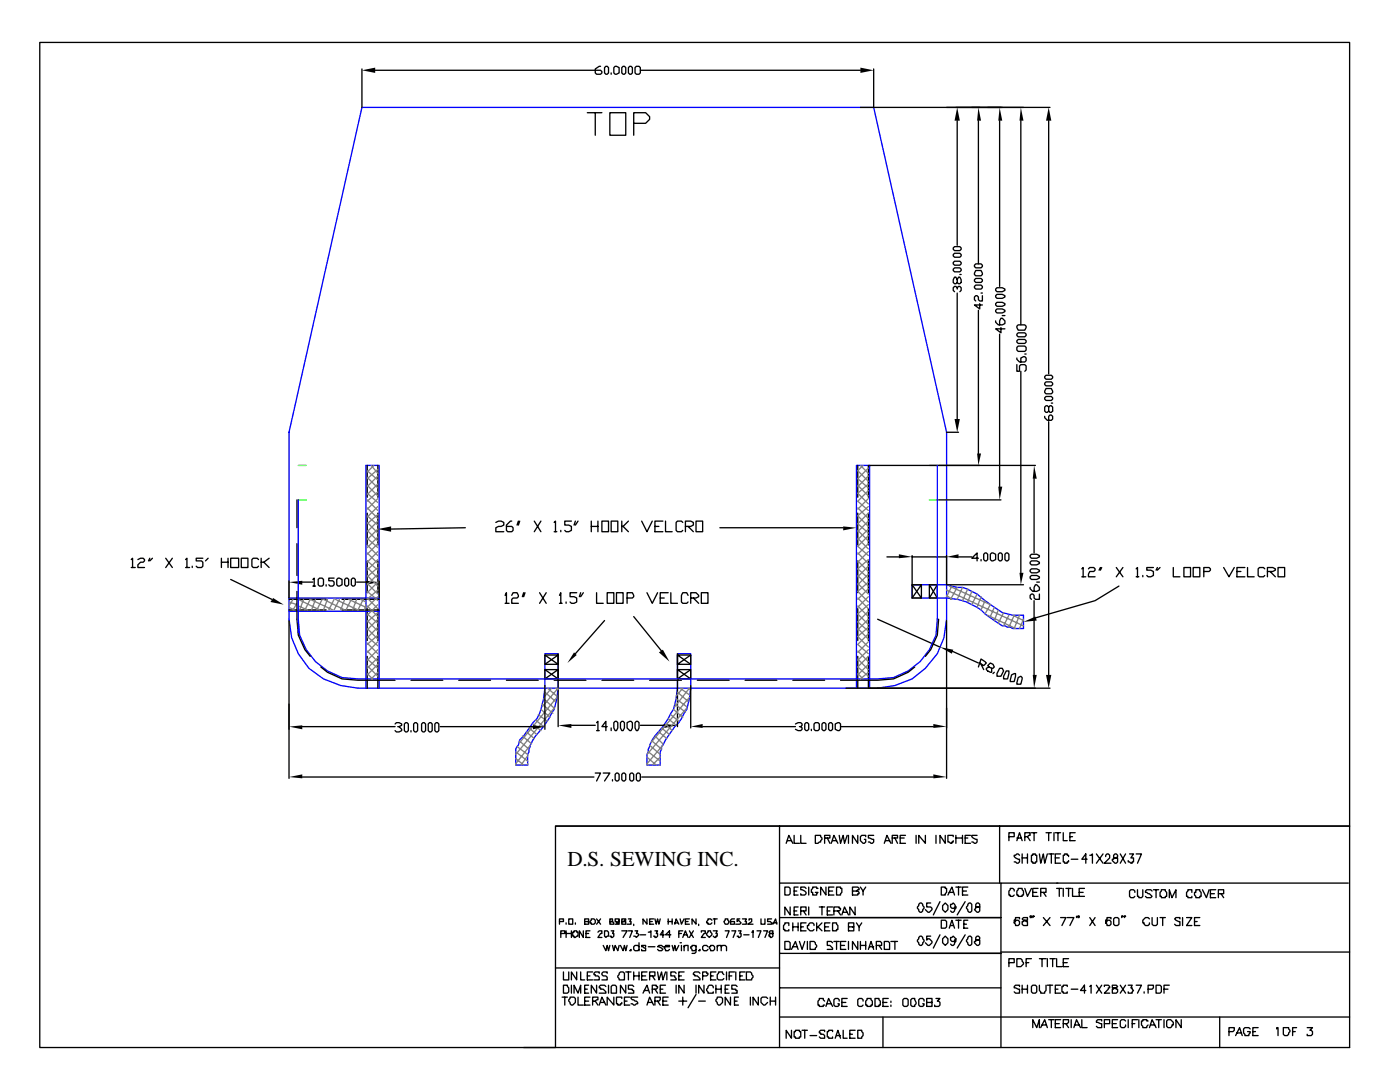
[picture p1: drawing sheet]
<svg xmlns="http://www.w3.org/2000/svg" width="279mm" height="216mm" viewBox="0 0 279 216" stroke-linecap="round" stroke-linejoin="round" font-family="sans-serif">
<defs><g id="words">
<text font-size="4.2" x="113.2" y="172.8">D.S. SEWING INC.</text>
</g></defs>
<path d="M72.2 21.4h102.2l14.5 64.9v37.3a14 14 0 0 1-13.7 13.7h-103.8a13.7 13.7 0 0 1-13.2-10l-.5-3.7v-37.3zM59.5 99.7v26.5M187.1 92.9v30.7l-.3 3.1a12.7 12.7 0 0 1-8.5 8.5l-3.1 .3h-103.8l-3.1-.3a12.7 12.7 0 0 1-8.5-8.5l-.3-3.1M57.7 119.3h18M182 116.7h6.9l2.1 .5a7.4 7.4 0 0 1 5.6 2.7l3.4 2.3 2.1 .6h2.2v2.6h-2.2l-.5-.3-1.6-.2-3.4-2.4a11.4 11.4 0 0 0-7.7-3.2h-6.9zM57.7 122h18M73 137.3v-44.4h2.7v44.4M108.7 130.4h2.7v6.9l-.3 2.1-.5 2.2a23.7 23.7 0 0 1-3.7 5.2l-1.1 1.9-.2 .8v.5l-.3 .5v2.2h-2.4v-3.2l.6-.8 .2-1.1 .8-.8 1.9-2.6a7.5 7.5 0 0 0 2.1-4.8l.2-2.1zM135.2 130.4h2.6v6.9l-.2 2.1-.5 2.2-1.6 2.6a25.3 25.3 0 0 0-3.5 4.8v.5l-.2 .5v2.7h-2.7v-2.2l.5-1.5a8.2 8.2 0 0 1 2.7-4l2.1-3.4 .5-2.2 .3-2.1zM170.9 137.3v-44.4h2.7v44.4" fill="none" stroke="#00f" stroke-width=".26"/>
<g fill="none" stroke="#000" stroke-width=".26">
<path d="M7.9 8.5h261.4v156.3h-158.4v44.2h-103zM72.2 13.8v7.6M119.9 13.2h-.3l-.8 .6v.8l.3 .2h.8l.2-.2v-.3l-.2-.3h-45M120.9 13.2h.3l.2 .3v1.1l-.2 .2h-.3l-.2-.2v-1.1zM122 14.6v.2M122.8 13.2l.8 .3v1.1l-.6 .2h-.2l-.3-.2v-1.1zM124.4 13.2h.2l.3 .3v1.1l-.3 .2h-.2l-.3-.2v-1.1zM125.7 13.2h.2l.3 .3v1.1l-.3 .2h-.2l-.3-.2v-1.1zM126.7 13.5l.3-.3h.5l.3 .3v1.1l-.3 .2h-.5l-.3-.2zM127.8 14h43.9M174.4 13.8v7.6M117.2 22.5h2.9"/>
<path d="M118.8 22.5v4.5M121.7 22.5h3.2v4.5h-3.2zM126.5 24.6h2.4l.7-.8v-.5l-.7-.8h-2.4v4.5M171.7 21.4h37.8M191 24.1v24.8M195.3 24.1v28.6M199.5 24.1v33.1M203.7 24.1v40.7M209.3 24.1v50.5M190.2 53.7l.3-.3h1.1l.2 .3v.3l-.2 .2h-1.1l-.3-.2zM190.2 52.4l.3-.3h1.1l.2 .3v.3l-.2 .2h-1.1l-.3-.2zM190.2 50.8l.3-.3h1.1l.2 .3v.3l-.2 .2h-1.1l-.3-.2z"/>
<path d="M190.2 49.5l.3-.3h1.1l.2 .3v.2l-.2 .3h-1.1l-.3-.3zM191 57.7v-.3l-.2-.2h-.3l-.3 .2v.5l.3 .3M191 57.4l.3-.2h.3l.2 .2v.5l-.2 .3M191 55.8l.3-.5h.3l.2 .5v.6l-.2 .2h-.3l-.3-.2v-.6l-.2-.5h-.3l-.3 .5v.6l.3 .2h.3l.2-.2M191 58.5v25.1M191.6 54.8h.2M194.5 55.8l.2-.2h1.1l.3 .2v.3l-.3 .3h-1.1l-.2-.3zM194.5 52.9l.2-.2h1.1l.3 .2v.3l-.3 .2h-1.1l-.2-.2zM194.7 56.9h1.1l.3 .3v.2l-.3 .3h-1.1l-.2-.3v-.2zM194.7 54h1.1l.3 .8-.3 .2h-1.1l-.2-.2zM195.8 58.5h.3M196.1 59v1.1h-.6l-.2-.3v-.5l-.3-.3h-.3l-.2 .3v.5l.2 .3"/>
<path d="M198.7 59l.3-.3h1l.6 .3v.3l-.6 .2h-1l-.3-.2zM198.7 57.7l.3-.3h1l.6 .3v.2l-.6 .3h-1l-.3-.3zM195.3 61.9v28.6M195.5 60.6v1l-1-.7h1.6M198.7 60.6l.3-.3h1l.6 .3v.3l-.6 .2h-1l-.3-.2zM198.7 64v.3l.5 .5h.8l.6-.2v-.6l-.6-.5h-.2l-.3 .5v.8M199 61.6h1l.6 .3v.3l-.6 .2h-1l-.3-.2v-.3zM199.5 66.7v30.4M199.8 65.4v1l-1.1-.8h1.9M200 63h.6M202.9 69.3l.3-.2h1.3l.3 .2v.5l-.3 .3h-1.3l-.3-.3zM202.9 68l.3-.3h1.3l.3 .3v.3l-.3 .2h-1.3l-.3-.2z"/>
<path d="M202.9 66.7l.3-.3h1.3l.3 .3v.2l-.3 .3h-1.3l-.3-.3zM202.9 65.1l.3-.3h1.3l.3 .3v.3l-.3 .5h-1.3zM202.9 72.8v1.3h.6v-1.1l.2-.2h.8l.3 .2v.8l-.3 .3M202.9 71.4v.3l.6 .5h1l.3-.2v-.6l-.3-.2-.8 .2v.8M203.7 74.1v40.2M204.5 70.6h.3M208.5 76.5l.3-.3h1l.3 .3v.2l-.3 .3h-1l-.3-.3zM208.5 75.1l.3-.2h1l.3 .2v.3l-.3 .3h-1l-.3-.3zM208.8 79.1h1l.3 .3v.2l-.3 .3h-1l-.3-.3v-.2zM208.8 77.5h1l.3 .8-.3 .3h-1l-.3-.3zM59.3 99.7v5.6M73.3 92.9v6.3"/>
<path d="M75.4 92.9v6.3M171.2 92.9v6.3M173.3 92.9v6.3M173.6 92.9h33M187.3 99.7h12.5M188.9 86.3h2.4M206.4 95.5v14.8M208.5 83.1v.2l.5 .6h.8l.3-.3v-.5l-.3-.3h-.3l-.2 .3v.8M209.3 81.2l.2-.2h.3l.3 .2v.8l-.3 .3h-.3l-.2-.3v-.8l-.3-.2h-.2l-.3 .2v.8l.3 .3h.2l.3-.3M209.3 84.1v50.6M209.8 80.4h.3M26.2 111.7l.3-.3v1.8"/>
<path d="M26.2 113.2h.8M27.5 111.7l.5-.3h.6l.2 .3v.2l-.2 .3h-.6l-.5 .5v.5h1.3M29.9 111.4l-.3 .5M30.4 111.4l-.5 .5M33.1 111.4l1.3 1.8M34.4 111.4l-1.3 1.8M37 111.7l.3-.3v1.8M37 113.2h.8M38.4 113v.2M40.5 111.4h-1.3v.5h1l.3 .3v.8l-.3 .2h-.8l-.2-.2M41.5 111.4l-.5 .5M44.2 111.4v1.8"/>
<path d="M44.2 112.2h1.3M45.5 111.4v1.8M46 111.4h1.6v1.8h-1.6zM46 115.6l8.2 4M48.2 111.4h1.3v1.8h-1.3zM51.6 111.7l-.3-.3h-.8l-.2 .3v1.3l.2 .2h.8l.3-.2M52.1 111.4v1.8M52.7 112.2l1 1M53.7 111.4l-1 .8h-.6M57.7 119.6h7.4M57.7 115.9v3.4M59.3 118v5.6l.2 3.1 1.4 2.9 1 1.4"/>
<path d="M59.3 108.5v6.3M60.3 116.2h2.1M62.4 115.6l.3-.2v1.5M62.4 116.9h.6M63.5 115.6l.3-.2h.5l.3 .2v1.1l-.3 .2h-.5l-.3-.2zM65.1 116.7v.2M66.7 115.4h-1.1v.5h.8l.3 .3v.5l-.3 .2h-.5l-.3-.2M67.2 115.6l.3-.2 .8 .2v1.1l-.6 .2h-.2l-.3-.2zM68.3 119.6h7.4M68.8 115.6l.3-.2h.2l.3 .2v1.1l-.3 .2h-.2l-.3-.2zM70.4 115.4h.2l.3 .2v1.1l-.3 .2h-.2l-.3-.2v-1.1zM71.2 116.2h1.8"/>
<path d="M73.3 102.4v6.3M73.3 111.9v6.4M75.4 102.4v6.3M75.4 111.9v6.4M75.7 115.9v3.4M92.9 105.3l-14.8 .3M99 104.2l.5-.2h.5l.5 .2v.6l-1.5 .5v.8h1.5M100.8 118.8l.3-.5v2.1M102.1 118.8l.3-.5h.8l.3 .8-.3 .2h-.8l-.3 .3v.8h1.4M102.1 104h-.2l-.8 .8v1l.2 .3h.8l.3-.3v-.5l-.3-.3h-1M103.5 104l-.3 .8M103.7 104l-.2 .8"/>
<path d="M104.5 118.3l-.3 .8M104.8 118.3l-.3 .8M106.6 104l1.3 2.1M107.7 118.3l1.3 2.1M107.9 104l-1.3 2.1M109 118.3l-1.3 2.1M110.6 104.2l.3-.2v2.1M110.6 106.1h.5M111.7 118.8l.2-.5v2.1M111.9 105.8v.3M114 104h-1.3v.8h.8l.5 .2v.8l-.5 .3h-.5l-.3-.3M114.8 104l-.2 .8"/>
<path d="M115.1 118.3h-1.3v.8h.8l.5 .2v.8l-.5 .3h-.6l-.2-.3M115.4 104l-.6 .8M115.9 118.3l-.3 .8M116.4 118.3l-.5 .8M118 104v2.1M118 105h1.3M119.1 118.3v2.1h1.3M119.3 104v2.1M120.1 104h1.3v2.1h-1.3zM121.2 118.3h1.3v2.1h-1.3zM122 104h1.3v2.1h-1.3zM123 118.3h1.4v2.1h-1.4z"/>
<path d="M124.1 104v2.1M124.4 105l1 1.1M125.1 119.3h1.1l.3-.2-.3-.8h-1.1v2.1M125.4 104l-1 1h-.3M128.1 104l1 2.1 1.1-2.1M129.1 118.3l1.1 2.1 1-2.1M130.7 105h.8M131.8 119.3h.8M132.3 104h-1.6v2.1h1.6M132.8 104v2.1h1.3M133.3 118.3h-1.5v2.1h1.5M133.9 118.3v2.1h1.3"/>
<path d="M136.3 104.2l-.3-.2h-.8l-.3 .2v1.6l.3 .3h.8l.3-.3M136.8 105h1l.6-.2v-.6l-.6-.2h-1v2.1M137.3 118.8l-.2-.5h-.8l-.3 .5v1.3l.3 .3h.8l.2-.3M137.3 105l1.1 1.1M137.8 119.3h1.1l.5-.2v-.3l-.5-.5h-1.1v2.1M138.4 119.3l1 1.1M138.9 104h1.3v2.1h-1.3zM140 118.3h1.3v2.1h-1.3zM143.7 105.3h24.6M171.2 102.4v6.3M171.2 111.9v6.4M173.3 102.4v6.3"/>
<path d="M173.3 111.9v6.4M177 111.1h2.4M182 116.7l1.9 2.6h-1.9zM182 119.3l1.9-2.6v2.6M182 110.9v5.8h1.9M182 111.1h6.9M185.5 116.7l1.6 2.6h-1.6zM185.5 119.3l1.6-2.6v2.6M185.5 116.7h1.6M188.9 110.9v5.8h15.4M191.3 111.1h2.6M195.3 111.4h-1.4l1.1-1.1v1.6"/>
<path d="M195.8 111.7v.2M196.3 110.6l.3-.3h.2l.3 .3v1.1l-.3 .2h-.2l-.3-.2zM197.9 110.3l.8 .3v1.1l-.5 .2h-.3l-.3-.2v-1.1zM199.2 110.6l.3-.3h.3l.2 .3v1.1l-.2 .2h-.3l-.3-.2zM200.6 110.6l.2-.3h.3l.2 .3v1.1l-.2 .2h-.3l-.2-.2zM205.6 115.1l.2-.3h1.1l.5 .3v.3l-.5 .2h-1.1l-.2-.2zM205.6 112.2l.2-.3h1.1l.5 .3v.2l-.5 .3h-1.1l-.2-.3zM205.6 110.9l.2-.3h1.1l.5 .3v.2l-.5 .3h-1.1l-.2-.3zM205.6 117.2v.3l.5 .5h.8l.5-.3v-.5l-.5-.5h-.3l-.2 .5v.8M205.8 113.5h1.1l.5 .3v.2l-.5 .3h-1.1l-.2-.3v-.2zM206.4 119.9v14.8M206.9 116.2h.5"/>
<path d="M207.4 118.5v1.1h-.8l-.2-.3v-.5l-.3-.3h-.3l-.2 .3v.5l.2 .3M215.9 113.5l.3-.3v1.9M215.9 115.1h.8M217.2 113.5l.3-.3h.8l.2 .3v.3l-.2 .2h-.8l-.3 .6v.5h1.3M219.6 113.2l-.3 .6M219.9 113.2l-.3 .6M222.8 113.2l1.3 1.9M223.3 116.9l-4.8 3-11.9 3.4M224.1 113.2l-1.3 1.9M226.7 113.5l.3-.3v1.9M226.7 115.1h.6M228.1 114.8v.3"/>
<path d="M230.2 113.2h-1.3v.6h.8l.5 .2v.8l-.5 .3h-.6l-.2-.3M231 113.2l-.3 .6M231.5 113.2l-.5 .6M234.2 113.2v1.9h1.3M236.3 113.2h1.3v1.9h-1.3zM238.1 113.2h1.3v1.9h-1.3zM240.2 114h1.1l.3-.2v-.3l-.3-.3h-1.1v1.9M244.2 113.2l1.1 1.9 1-1.9M246.9 114h.7M248.4 113.2h-1.5v1.9h1.5M249 113.2v1.9h1.3M252.4 113.5l-.3-.3h-.7l-.3 .3v1.3l.3 .3h.7l.3-.3"/>
<path d="M252.9 114h1.1l.5-.2v-.3l-.5-.3h-1.1v1.9M253.5 114l1 1.1M255.1 113.2h1.3v1.9h-1.3zM57.7 121.7h7.4M57.7 123.8v31.5M64 133.1l1.4 1 2.9 1.4 3.1 .2h7.4M68.3 121.7h7.4M73.3 121.4v6.4M73.3 131v6.3M75.4 121.4v6.4M75.4 131v6.3M82 135.7h6.4"/>
<path d="M91.5 135.7h6.4M100.8 120.4h.8M101.1 135.7h6.3M108.7 130.7l2.7 1.9h-2.7zM108.7 133.6l2.7 1.9h-2.7zM108.7 130.7h2.7l-2.7 1.9M108.7 133.6h2.7l-2.7 1.9M108.7 136.8v8.7M110.6 135.7h6.3M111.4 130.4v14.6M111.7 120.4h.5M113 120.1v.3"/>
<path d="M120.1 135.7h6.4M120.7 123.8l-5.9 6.6M126.5 123l5.5 6.9M129.6 135.7h6.4M135.2 132.6l2.6-1.9v1.9zM135.2 135.5l2.6-1.9v1.9zM135.2 130.4v14.6M137.8 130.7h-2.6l2.6 1.9M137.8 133.6h-2.6l2.6 1.9M137.8 136.8v8.5M139.2 135.7h6.3M148.7 135.7h6.3"/>
<path d="M158.2 135.7h6.4M168.8 137.3h40.7M171.2 121.4v6.4M171.2 131v6.3M173.3 121.4v6.4M173.3 131v6.3M175.2 123.6l12.4 5.5M182.6 133.1l-1.4 1-2.9 1.4-3.1 .2h-7.5M187.3 123.6l-.2 3.1-1.4 2.9-1 1.4M188.9 123.8v31.5M190 129.9l5.3 2.4M195.5 132.3l.8 .5 .5-.5-1-.8-.5 1.6"/>
<path d="M195.8 132.6l.5 1M197.4 133.1l-.3-.3 .5-.5 .6 .3 .2 .5-.2 .2-.8-.2-.6 .2v.3l.8 .5h.3v-.8M198.4 134.1l-.2 .3M199.5 133.3h.5l.3 .6-.5 1h-.8v-.5zM200.8 133.9h.5l-.2 1.6h-.8v-.6zM201.9 134.7l.8-.3-.3 1.6h-.8zM203.2 135.2l.5-.3 .3 .3-.3 1.3h-.8zM60.3 155h58.2M60.3 145h18.5M78.8 144.5l.3-.3h.5l.6 .3v.2l-.8 .3M79.6 145l.6 .5v.3l-.6 .2h-.5l-.3-.2M80.7 144.5l.3-.3h.2l.3 .3v1.3l-.3 .2h-.2l-.3-.2z"/>
<path d="M82 145.8v.2M82.5 144.5l.3-.3h.3l.2 .3v1.3l-.2 .2h-.3l-.3-.2zM84.1 144.5l.3-.3h.3l.2 .3v1.3l-.2 .2h-.3l-.3-.2zM85.5 144.5l.2-.3h.3l.3 .3v1.3l-.3 .2h-.3l-.2-.2zM86.8 144.5l.2-.3h.3l.3 .3v1.3l-.3 .2h-.3l-.2-.2zM87.8 145h18.6M114 144.7h4.8M118.8 154.3h1.1l-.8 1.5M119.1 144.2l.2-.3v1.9M119.1 145.8h.5M120.4 154.3h1.3l-1 1.5M121.2 145h-1.1l.8-1.1v1.9"/>
<path d="M122 145.3v.5M122.2 155.6v.2M122.5 144.2l.3-.3h.2l.3 .3v1.1l-.3 .5h-.2l-.3-.5zM122.8 154.5l.2-.2h.3l.3 .2v1.1l-.3 .2h-.3l-.2-.2zM123.8 144.2l.3-.3h.3l.2 .3v1.1l-.2 .5h-.3l-.3-.5zM124.4 154.3h.2l.3 .2v1.1l-.3 .2h-.2l-.3-.2v-1.1zM125.1 144.2l.6-.3h.2l.3 .3v1.1l-.3 .5h-.2l-.6-.5zM125.7 154.5l.2-.2h.3l.3 .2v1.1l-.3 .2h-.3l-.2-.2zM126.7 144.2l.3-.3h.3l.2 .3v1.1l-.2 .5h-.3l-.3-.5zM127 154.5l.3-.2h.2l.3 .2v1.1l-.3 .2h-.2l-.3-.2zM127.8 144.7h4.8M128.1 155h58.2"/>
<path d="M140.2 145h18.6M158.8 144.5l.5-.3h.5l.3 .3v.2l-.3 .3h-.3M159.8 145l.3 .3v.2l-.3 .3h-.5l-.5-.3M160.6 144.5l.3-.3h.2l.3 .3v1l-.3 .3h-.2l-.3-.3zM161.9 145.5v.3M162.5 144.5l.2-.3h.5l.3 .3v1l-.3 .3h-.5l-.2-.3zM164 144.5l.3-.3h.3l.2 .3v1l-.2 .3h-.3l-.3-.3zM165.4 144.5l.2-.3h.3l.3 .3v1l-.3 .3h-.3l-.2-.3zM166.7 144.5l.5-.3h.3l.2 .3v1l-.2 .3-.8-.3zM167.7 145h18.6M110.9 164.8h158.4v44.2h-164.8M155.6 176.2h44.2"/>
<path d="M155.6 164.8v44.2M156.6 177h.8l.3 .3v1l-.3 .3h-.8zM156.9 168.3l.5-1.6 .8 1.6M157.2 167.7h.8M158.5 166.7v1.6h1M158.5 177.8h.5M159.3 177h-.8v1.6h.8M159.8 166.7v1.6h1.1M160.9 177.3l-.3-.3h-.8v.5h.3l.8 .6v.2l-.3 .3h-.8v-.3M161.4 177v1.6M162.7 166.7h1.1v.3l.2 .2-.2 .8h-.3l-.3 .3h-.5zM163.2 177.3h-.2v-.3h-.8v.3l-.3 .2v.6h.3v.5h.8v-.3l.2-.2h-.5"/>
<path d="M164.6 167.2h1v-.5h-1v1.6M164.8 177v1.6l-1-1.6v1.6M165.1 167.2l.5 1.1M165.4 177.8h.8M165.9 168.3l.5-1.6 .8 1.6M166.2 167.7h.8M166.4 177h-1v1.6h1M167 177h.7v.3h.3v.8l-.3 .2v.3h-.7zM167.5 166.7l.2 1.6 .6-1.6 .2 1.6 .6-1.6M169.3 166.7v1.6M170.1 177.8h.8l.3-.3h.2v-.2l-.2-.3h-1.1v1.6h1.1v-.3h.2v-.2l-.2-.3h-.3M171.2 166.7v1.6l-1.1-1.6v1.6"/>
<path d="M171.7 177l.5 .8v.8M172.8 167v-.3h-.8l-.3 .3v.7l.5 .6h.3l.3-.3v-.5h-.3M172.8 177l-.6 .8M174.4 166.7h-1.1v.5l1.1 .3v.5l-.3 .3-.8-.3M176.5 168.3l.5-1.6 .8 1.6M176.7 167.7h.8M178.1 167.2h1v-.5h-1v1.6M178.6 167.2l.5 1.1M179.7 167.2h.7M180.7 166.7h-1v1.6h1M182.8 166.7v1.6M184.7 166.7v1.6l-1.3-1.6v1.6"/>
<path d="M186.8 166.7v1.6M187.6 179.9l-1.3 2.7M187.9 177h.7v.3h.3v.8l-.3 .2v.3h-.7zM188.6 166.7v1.6l-1-1.6v1.6M189.2 178.6l.8-1.6 .5 1.6M189.4 178.1h.8M190.2 167v-.3h-1v1.3l.8 .3v-.3h.2v-.3M190.8 167.2h1.3M190.8 177h1M190.8 166.7v1.6M191.3 177v1.6M192.1 177.8h.8"/>
<path d="M192.1 166.7v1.6M192.6 167.2h.5M192.6 179.9l-1.6 2.7M193.1 177h-1v1.6h1M193.7 166.7h-1.1v1.6h1.1M195 166.7h-1.1v.3l.3 .2 .8 .3v.5l-.3 .3-.8-.3M199.5 164.8v11.4M201.3 167h1.1v-.8h-1.1v1.5M202.4 177.8v-.3l-.3-.2h-.5v.2l-.3 .3v.8h.3v.3h.5l.3-.3M202.9 167.7l.6-1.5 .5 1.5M202.9 167.2h.8M203.2 177.3h.8v.2l.3 .3v.8h-.3v.3h-.8v-.3h-.3v-.8l.3-.3z"/>
<path d="M203.5 170.7l-.3-.3-.8 .3v.2l.3 .3 .8 .2v.6l-.3 .2-.8-.2M204 170.4v1.8M204 171.2h1.1M204.5 167h.6l.2-.3h.3v-.5h-1.1v1.5M204.5 177.3l.6 1.6 .7-1.6M205.1 167l.5 .7M205.1 170.4v1.8M205.8 170.7h.3v-.3h.5v.3h.3v1.3h-.3v.2h-.5v-.2h-.3zM205.8 166.2h1.1M206.1 178.1h.8M206.4 166.2v1.5M207.2 177.3h-1.1v1.6h1.1"/>
<path d="M207.4 170.4l.3 1.8 .5-1.8 .3 1.8 .5-1.8M207.7 178.1h1.1v-.8h-1.1v1.6M208.2 178.1l.6 .8M208.8 166.2h1M209.3 166.2v1.5M209.3 170.4h1M209.8 170.4v1.8M210.3 166.2v1.5M210.6 166.2h1.1M210.6 171.2h.8M210.9 177.3h1M210.9 176.2h58.2"/>
<path d="M211.1 176.2h-11.3v32.8M211.1 166.2v1.5M211.4 177.3v1.6M211.7 170.4h-1.1v1.8h1.1M212.2 166.2v1.5h.8M212.2 177.3v1.6M212.7 177.3h1.1M213.3 170.9v-.2h-.3v-.3h-.5v.3h-.3v1.3h.3v.2h.5v-.2h.3v-.3M213.3 177.3v1.6M213.5 167h.5M213.8 171.4h1.3M214 177.3v1.6h1.1"/>
<path d="M214.6 166.2h-1.1v1.5h1.1M215.4 178.1h.8M216.4 177.3h-1v1.6h1M217 171.4h-1.1l.8-1v1.8M217.5 170.7h.3l.2-.3v1.8M218.8 170.4l1.3 1.8M220.1 170.4l-1.3 1.8M220.7 170.9v-.2l.2-.3h.3l.3 .3v.5l-1.1 1h1.3M222.5 170.4l-.3 .3v.5h.8v.8l-.2 .2h-.3l-.5-.5v-.3h.2v-.2h.6l.2-.3v-.2l-.2-.3zM223.6 170.4l1 1.8M224.6 170.4l-1 1.8M225.4 170.4h.8l-.5 .8h.5v.8h-.2v.2h-.3l-.3-.2h-.2v-.3"/>
<path d="M226.5 178.1v-.3l-.3-.3h-.5l-.3 .3v1.1l.3 .2h.5l.3-.2M226.7 170.4h1.1l-.8 1.8M227 177.5v1.4h.3v.2h.5l.3-.2v-1.4M229.9 177.8l-.2-.3h-.8l-.3 .3v.3l.8 .2 .5 .6-.2 .2h-.8l-.3-.2M230.2 177.5h1M230.7 177.5v1.6M231.8 177.5h.8v.3l.2 .3v.8h-.2v.2h-.8v-.2h-.3v-.8l.3-.3zM233.4 179.1v-1.6l.5 1.6 .8-1.6v1.6M237.9 178.1v-.6h-.8v.3l-.3 .3v.8h.3v.2h.8v-.2M238.7 177.5h.7v.3l.3 .3v.8h-.3v.2h-.7v-.2l-.3-.3v-.5h.3zM240 177.5l.8 1.6 .5-1.6M241.6 178.3h.8"/>
<path d="M242.6 177.5h-1v1.6h1M243.2 178.3h1v-.8h-1v1.6M243.7 178.3l.5 .8M110.9 193.1h44.7M111.7 183.9h.7v-.5h-.7v1M111.9 186.3h.8v-.6h-.8v1.4M112.2 199h1M112.4 196.6h.8v.2l.3 .3v.8l-.3 .3h-.8zM112.4 193.9v1.6h1.1v-1.6M112.7 199v1.6M113 184.1v.3M113 185.7v1.4"/>
<path d="M113 186.3h1M113.5 183.4h.8v1h-.8zM113.8 199h.8l.2 .2v.8l-.5 .6h-.3l-.2-.3v-.3l-.3-.2zM114 185.7v1.4M114 196.6v1.6M114.3 186h.3v-.3h.5v.3h.3v.8l-.8 .3v-.3h-.3zM114.6 198.2v-1.6l.8 1.6 .5-1.6v1.6M114.8 184.1v.3M115.1 193.9v1.6l-1.1-1.6v1.6M115.4 199v1.6h1M115.9 193.9v1.6h.8M116.4 185.7v1.4l-.8-1.4v1.4"/>
<path d="M116.7 183.9h.8v-.5h-.8v1h.8v-.5h-.3M116.7 199.8h.8M116.7 197.4h.5M116.9 186.3h.6M117.2 194.7h.5M117.5 196.6h-.8v1.6h.8M117.7 185.7h-.8v1.4h.8M117.7 199h-1v1.6h1M118 183.4h.5l.3 .2v.5l-.3 .3h-.5v-.3h-.3zM118.3 193.9h-1.1v1.6h1.1M118.3 199.8h.5l.3-.3h.2v-.5h-1v1.6M118.8 199.8l.5 .8"/>
<path d="M119.1 196.6v1.6l-1.1-1.6v1.6M119.1 183.4l.8 1M119.3 186l.3-.3h.5v.6h-.2l-.6 .8h.8M119.6 194.2v-.3h-.8l-.3 .3v.3h.3v.2h.5l.3 .3v.5h-1.1M119.9 183.4l-.8 1M120.4 188.6l.5 1.1 .3-1.1 .2 1.1 .3-1.1M120.7 185.7h.5l.2 .3v.8h-.2l-.3 .3-.2-.3zM120.9 196.8l-.2-.2h-.8l-.3 .2v.3h.3v.3h.5l.5 .5v.3h-1.3M121.2 194.2v-.3h-.8l-.3 .3v.3l.3 .2h.5l.3 .3v.5h-1.1M121.4 196.6v1.6M121.7 183.4v.5h.5l.3 .2v.3h-.8v-.5h.5v-.5zM122 196.8a.66 .66 0 0 1 1 0v1.4h-1z"/>
<path d="M122 185.7h.5l-.3 .6h.3v.5l-.3 .3h-.2v-.3h-.3M122.2 188.6l.3 1.1 .3-1.1 .5 1.1 .3-1.1M122.5 199v1.6l-1.3-1.6v1.6M123.6 183.6v.3h-.3v.2h-.3v-.2h-.2v-.5h.8v1h-.8M123.8 193.9h.6l.2 .3v1.3h-1v-.2l-.3-.3v-.3zM123.8 188.6l.6 1.1 .2-1.1 .3 1.1 .2-1.1M124.1 183.4v.5h.8v.5h-.8v-.5h.5v-.3h.3v-.2zM124.1 185.7h1l-.7 1.4M124.1 199.2v-.2h-1.1v1.3h.3v.3h.5v-.3h.3v-.3M124.6 199.8h.5M124.9 196.6v1.6l-1.1-1.6v1.6M124.9 193.9h1"/>
<path d="M125.4 183.4h.5l-.2 .5h.2v.5h-.8M125.4 185.7h.8l-.5 1.4M125.4 193.9v1.6M125.7 189.7l.2-.3v.3zM125.7 199h-1.1v1.6h1.1M126.5 196.8l-.3-.2h-.8v.8h.8v.2h.3v.6h-1.1M126.5 184.4v.3M126.5 193.9v1.6M126.5 194.7h1M126.7 185.7h.6l-.3 .6h.3l.2 .2-.5 .6-.3-.3h-.2M127.3 199h-1.4v.2l.3 .3h.3l.8 .5v.3h-.3l-.3 .3-.8-.3M127.5 188.9l-.2-.3h-.6l-.2 .3v.5l.2 .3h.6l.2-.3"/>
<path d="M127.5 188.1v1.6M127.5 193.9v1.6M127.8 186.5h1.1M128.1 194.7h.8M128.3 198.2l.8-1.6 .5 1.6M128.6 197.6h.8M128.9 188.9v-.3h-.8v.3l.8 .3v.5h-.8v-.3M129.1 183.4v1l-.8-1v1M129.1 193.9h-1v1.6h1M129.4 186h.2l.3-.3v1.4M129.4 188.9h1.3M129.6 194.7h1.1v-.8h-1.1v1.6"/>
<path d="M129.6 183.9h.6M130.2 197.4h.8l.2-.3v-.3h-.2v-.2h-.8v1.6M130.2 194.7l.5 .8M130.4 183.4h-.8v1h.8M130.7 183.4l.3 1 .2-1 .3 1 .3-1M130.7 185.7h.5l-.2 .6h.2v.5l-.2 .3h-.3v-.3h-.3M130.7 199.8h.8l.3-.3v-.5h-1.1v1.6M130.7 197.4l.5 .8M131.2 193.9l.3 1.6 .5-1.6 .3 1.6 .5-1.6M131.2 199.8l.6 .8M131.8 197.4h.5M132.3 188.9l-.3-.3h-.5l-.3 .3 .8 .3 .3 .2-.3 .3h-.5l-.3-.3"/>
<path d="M132.3 199.8h.8M132.6 188.9h1v-.3h-.8v.3h-.2l.2 .8h.5l.3-.3M132.6 186.5h-.8l.5-.8v1.4M132.8 196.6h-1v1.6h1M133.1 193.9v1.6M133.3 199h-1v1.6h1M133.3 183.9h.8M133.3 183.4v1M133.9 186.5h-1.1l.8-.8v1.4M134.1 188.6l.3 1.1 .3-1.1 .2 1.1 .6-1.1M134.1 183.4v1M134.7 184.4l.2-1 .6 1"/>
<path d="M134.7 184.1h.5M134.9 194.2l-.2-.3h-.8v.8h.8v.3l.2 .3v.2h-1M134.9 196.6v1.6M135.5 186.3h.5M135.5 194.7h.5M135.5 199.8h1.6M135.7 188.1h.3zM135.7 183.4l.3 1 .5-1M136 188.6v1.1M136.3 185.7h-.8v1.4M136.3 187.1l.5-1.4 .5 1.4M136.3 199v1.6"/>
<path d="M136.5 188.9l.3-.3h.5v1.1M136.5 193.9h-1v1.6h1M136.5 196.6v1.6l-1-1.6v1.6M136.5 188.6v1.1M136.5 186.5h.6M136.8 183.9h.5M137.6 183.4h-.8v1h.8M137.6 185.7l.8 1.4M138.4 185.7l-.8 1.4M138.9 188.6v1.4l-.3 .2h-.5M138.9 188.9l-.3-.3h-.5v.3h-.3l.3 .8h.5l.3-.3M138.9 183.4v1l-.8-1v1"/>
<path d="M138.9 198.4l-1.6 2.7M138.9 196.6v1.6M139.4 189.7l.3-.3v.3zM139.4 184.4v.3M139.4 199.8h1.4M139.7 194.2l-.3-.3h-.8l-.2 .3v.3h.2v.2h.6l.5 .6v.2h-1.3M140 186v-.3h.8v.6h-.3l-.5 .8h.8M140.2 194.7h.8l.3-.2v-.3h-.3v-.3h-.8v1.6M140.5 196.6v1.6l-1.1-1.6v1.6M141.3 185.7h.5v.3l.3 .3v.2l-.5 .6-.6-.6zM141.3 188.9l-.3-.3h-.5l-.3 .3v.5l.3 .3h.5l.3-.3M141.6 188.9h.2v-.3h.5l.3 .3v.5l-.3 .3h-.5z"/>
<path d="M141.8 194.7h.5M142.1 183.6l-.3-.2h-.5v.2l-.3 .3v.2h.3v.3h.5l.3-.3M142.3 185.7h.8l-.2 .6h.2v.5h-.2v.3h-.3l-.3-.3M142.3 197.1v-.3l-.2-.2h-.5l-.6 .8 .3 .8h1v-.3M142.3 183.4h.8M142.6 183.4v1M142.9 193.9h-1.1v1.6h1.1M142.9 197.4h1M142.9 196.6v1.6M143.1 199h.8l.3 .2v.8l-.5 .6h-.3l-.3-.3v-.3l-.2-.2zM143.1 188.9l.3-.3h.5v1.1M143.1 188.6v1.1"/>
<path d="M143.9 188.9l.3-.3h.5l.3 .3v.8M143.9 196.6v1.6M144.5 194.5l-.3-.3v-.3h-.8v.3l-.3 .3v.8l.3 .2h.8l.3-.2M144.7 183.4h.6v.2l.2 .3-.2 .5h-.6l-.2-.5 .2-.3zM144.7 185.7h.8l-.5 1.4M144.7 197.4h.6M145 193.9v1.6M145.5 196.6h-.8v1.6h.8M145.5 194.7h.5M145.8 199v1.6l-1.1-1.6v1.6M146 185.7h.8l-.5 1.4M146.6 183.4h-.6l-.2 .2v.8h.8v-.5h-.8v.2"/>
<path d="M146.6 193.9h-1.1v1.6M146.6 199.8h.5M146.8 193.9v1.6M147.1 196.8l-.3-.2h-.8v.8h.8v.2h.3v.6h-1.1M147.4 185.7h.5l-.3 .6h.3v.5l-.3 .3h-.2v-.3h-.3M147.4 199h-.8v1.6h.8M147.6 183.4h-.5v.5l.3-.3 .5 .5-.3 .3h-.8M147.6 194.7h.6M148.2 183.4h.8l-.3 .5h.3v.5h-.8M148.4 186.5h1.1M148.7 193.9h-1.1v1.6h1.1M149 193.9h.8l.2 .3v.3l.3 .2-.3 .8h-1z"/>
<path d="M149.5 183.6v-.2h.5v.5l-.8 .5h1.1M149.8 199v1.6M150 186h.3v-.3v1.4M151.1 185.7h.8l-.6 1.4M151.3 199v1.6l-1-1.6v1.6M151.9 183.4v1h.8v-1M152.4 185.7h.8l-.5 1.4M153.2 199.2l-.3-.2h-.8l-.2 .2v.8l.5 .6h.3l.5-.6M153.5 186l.2 .3h.6v.5l-.3 .3h-.3v-.3h-.2v-.3l.2-.2h.6v-.6h-.6zM153.7 199.8h1.1M153.7 199v1.6M154 183.4h-.8v.5h.5l.3 .2v.3h-.8"/>
<path d="M154.3 184.4l.5-1 .2 1M154.3 184.1h.7M154.8 199v1.6M155.6 183.1h44.2M155.6 197.1h44.2M155.6 190.2h44.2M156.6 187.9h.8l.3 .2v1.3h-1.1zM157.4 184.7v-.6h-.8v.3l-.2 .3v.8h.2v.2h.8v-.2M157.7 181v1.6l-1.1-1.6v1.6M158 189.4l.8-1.5 .5 1.5M158.2 188.9h.8M158.2 184.1v1.6"/>
<path d="M158.2 184.9h1.1M158.5 181.8h.5M159.3 181h-.8v1.6h.8M159.3 184.1v1.6M159.5 187.9l.6 1.5 .5-1.5M159.8 181.8h1.1v-.8h-1.1v1.6M159.8 184.9h.5M160.3 181.8l.6 .8M160.9 184.1h-1.1v1.6h1.1M161.1 187.9v1.5M161.4 181v1.6M161.7 187.9h.8l.2 .2v.3l.3 .2-.3 .8h-1z"/>
<path d="M162.5 184.7v-.3l-.3-.3h-.5l-.3 .3v.3h-.3v.5l.6 .5h.5l.3-.2M163 184.1v1.6M163.2 184.9l.8 .8M163.5 181h1.1M164 184.1l-1 1.1M164 181v1.6M164.6 199.8l-.3-.3v-.3h-.8v.3l-.3 .3v.8h.3v.2h.8v-.2h.3M164.6 184.9h.8M165.1 181.8h.5M165.6 184.1h-1v1.6h1M166.2 184.1h.8v.3l.2 .3v.8h-.2v.2h-.8zM166.2 188.1l-.3-.2h-.8v.7h.5l.6 .6v.2h-1.1"/>
<path d="M166.2 181h-1.1v1.6h1.1M166.4 181.8h1.1l.2-.3v-.3h-.2v-.2h-1.1v1.6M166.4 187.9h1.1M167 187.9v1.5M167.2 181.8l.5 .8M167.5 199.8v-.3l-.3-.3h-.5l-.3 .3v1.1l.3 .2h.5l.3-.2v-.3h-.3M167.7 188.6h.8M168 182.6l.5-1.6 .8 1.6M168.3 182h.8M168.8 187.9h-1.1v1.5h1.1M169.1 199.2h-1.1v1.6h1.1M169.3 184.9h1.1v-.8h-1.1v1.6h1.1v-.8h-.3"/>
<path d="M169.3 187.9v1.5M170.7 181v1.6l-1.1-1.6v1.6M170.9 184.1l.5 .8v.8M171.2 187.9v1.5l-1.1-1.5v1.5M171.7 188.6h1.1M171.7 187.9v1.5M172 184.1l-.6 .8M172.2 199.8v-.3l-.2-.3h-.6l-.2 .3v1.1l.2 .2h.6l.2-.2M172.8 187.9v1.5M173 199.2h.8v.3l.3 .3v.8h-.3v.2h-.8v-.2h-.2v-.8l.2-.3zM173.3 189.4l.5-1.5 .6 1.5M173.6 188.9h.8"/>
<path d="M174.6 199.2h.8v.3l.3 .3v.8h-.3v.2h-.8zM174.9 188.6h1v-.5l-.2-.2h-.8v1.5M175.4 188.6l.5 .8M176.5 187.9h.8l.2 .2v1.3h-1zM177.3 199.2h-1.1v1.6h1.1M177.8 199.8v.2zM177.8 187.9h1.3M178.6 187.9v1.5M180.2 199.5l.2-.3h.6l.2 .3v1.1l-.2 .2h-.6l-.2-.2zM181.8 199.5l.2-.3h.6l.2 .8-.2 .8h-.6l-.2-.2zM183.4 180.4l.2-.2h.3l.5 .8v.2l-.5 .8h-.3l-.2-.2v-.3l-.3-.3zM183.4 187.1l.2-.3h.3l.5 .8v.3l-.5 .7h-.3l-.2-.2v-.3l-.3-.2z"/>
<path d="M184.4 199.8v-.3l-.3-.3h-.5l-.2 .3v1.1l.2 .2h.5l.3-.2v-.3h-.3M185.7 180.2h-.8v.8h.8l.3 .2v.3l-.5 .5h-.3l-.5-.5M185.7 186.8h-.8v.8l.3-.3h.3l.5 .6v.2l-.5 .5h-.3l-.5-.5M186.8 199.2h.8l-.5 .6h.2l.3 .2v.6l-.3 .2h-.8v-.2M187.6 186.5l-1.3 2.7M187.9 183.6h.7l.3 .3v1l-.3 .3h-.7zM188.1 180.7l.5-.5 .6 .5v.8l-.6 .5-.5-.5zM188.1 187.3l.5-.5 .6 .5v.8l-.6 .5-.5-.5zM189.4 185.2l.6-1.6 .5 1.6M189.7 184.7h.5M190.8 181h-.3v.2h-.5l-.3-.2v-.6h.3l.2-.2 .6 .8-.3 .8-.3 .2h-.2l-.3-.2M190.8 187.3l-.3 .3v.3h-.5l-.3-.3v-.5h.3l.2-.3 .6 .5v.6l-.3 .2v.3l-.3 .2h-.2l-.3-.2"/>
<path d="M190.8 183.6h1M191.3 183.6v1.6M192.4 184.4h.5M192.6 186.5l-1.6 2.7M193.1 180.4l.3-.2h.3l.2 .2v1.4l-.2 .2h-.3l-.3-.2v-.3l-.2-.3zM193.1 187.1l.3-.3h.3l.2 .3v1.3l-.2 .2h-.3l-.3-.2v-.3l-.2-.2zM193.1 183.6h-.7v1.6h.7M195 180.2l-.3 .2v.6h.8v.8l-.2 .2h-.3l-.5-.5 .2-.3v-.2h.8v-.6l-.2-.2zM195 186.8l-.3 .3v.5h.8v.8l-.2 .2h-.3l-.5-.5v-.2h.2v-.3h.6l.2-.3v-.2l-.2-.3zM199.8 190h69.5M201.3 192.1h1.1v-.8h-1.1v1.6M202.9 191.3h.8l.6 .8v.3l-.6 .5h-.8z"/>
<path d="M203.5 183.4v-.3h-.8v.3l-.3 .2v.5l.3 .3v.3h.5l.3-.3v-.5l-.3-.3h-.5v.3l-.3 .2M203.5 196.8v-.2h-.8l-.3 .2v.3l1.1 .3v.8h-.8l-.3-.3M204 197.4h1.1M204 196.6v1.6M204.3 183.1l-.3 .3 .8 .5h.3v.8h-.8l-.3-.3v-.5h.3l.2-.3h.6v-.5zM204.8 192.1h.5M205.1 196.6v1.6M205.8 196.8l.3-.2h.5l.3 .2v1.1l-.3 .3h-.5l-.3-.3zM205.8 182.8h-.2h.2v.3h-.2M205.8 191.3h-1v1.6M206.4 182.8h-.3h.3l-.3 .3M207.4 196.6v1l.3 .3v.3h.8v-.3l.3-.3v-1"/>
<path d="M207.4 191.3h1.4M208 191.3v1.6M208.2 183.1l1.3 1.6M209 191.3v1.6M209 196.6h1.1M209.5 183.1l-1.3 1.6M209.5 191.3h1.1M209.5 196.6v1.6M210.1 191.3v1.6M210.6 197.4h.5M210.9 191.3v1.6h1M211.7 183.1h1l-.8 1.6"/>
<path d="M211.7 196.6h-1.1v1.6h1.1M212.2 192.1h.8M213 183.1h1.3l-.8 1.6M213 196.8v-.2h-.8v.2h-.3v1.1h.3v.3h.8v-.3M213.3 191.3h-1.1v1.6h1.1M213.8 197.4h1.3M214.8 182.8v.3M215.4 182.8h-.3h.3v.3h-.3M216.7 197.6h-1.1l.8-1v1.6M217.5 196.8l.3-.2v1.6M217.5 183.1l1 1.6M218.5 183.1l-1 1.6"/>
<path d="M218.8 196.6l1.1 1.6M219.9 196.6l-1.1 1.6M220.4 196.8v-.2h.8l.3 .2v.3h-.3v.3l-.8 .8h1.1M221.7 183.4v-.3h-.8v.3l-.2 .2v.5l.2 .3v.3h.6l.2-.3v-.5l-.2-.3h-.6v.3l-.2 .2M222 196.6v.5h.5l.3 .3h.2v.5l-.2 .3h-.8v-.8h.2v-.3h.6l.2-.3-.2-.2zM222.5 183.1h.5l.3 .3v1l-.3 .3h-.5l-.3-.3v-1zM223.6 196.6l1 1.6M224.1 182.8h-.3h.3l-.3 .3M224.6 182.8h-.2h.2l-.2 .3M224.6 196.6l-1 1.6M225.2 196.6h.8l-.3 .5h.3v.3l.2 .2-.2 .3v.3h-.8v-.3M226.7 196.6h1.1l-.8 1.6"/>
<path d="M228.3 197.9v.3zM229.1 197.4h.8l.3-.3v-.5h-1.1v1.6M229.4 183.4l-.3-.3h-.5l-.5 .5v.5h.2v.3l.3 .3h.5l.3-.3v-.3M229.9 183.1v1.3l.3 .3h.5l.3-.3v-1.3M230.7 196.6h.8l.3 .2v1.1l-.3 .3h-.8zM231.5 183.1h1.1M232 183.1v1.6M232.3 197.4h.8M233.4 196.6h-1.1v1.6M235.5 183.4v-.3h-.8l-.3 .3 .8 .5h.3v.8h-.8l-.3-.3M236 183.1v1.6M236.8 183.1h1.1l-1.1 1.6h1.1"/>
<path d="M238.4 183.9h.5M239.4 183.1h-1v1.6h1M119.6 200.6l.5-1.6 .8 1.6M119.9 200h.8M129.1 200.6l.5-1.6 .8 1.6M129.4 200h.8M155.6 202.9h113.7M158 205.6v1.6l-1.1-1.6v1.6M158.5 205.8h.3v-.2h.7v.2h.3v1.1h-.3v.3h-.7v-.3h-.3zM160.1 205.6h1M160.6 205.6v1.6M161.7 206.6h1.3"/>
<path d="M164.6 205.8v-.2h-.8l-.3 .2v.3h.3v.3h.5l.3 .2v.6h-.8l-.3-.3M164.8 200.8l.6-1.6 .8 1.6M165.1 200.3h.8M166.2 205.8v-.2h-.8v.2h-.3v1.1h.3v.3h.8v-.3M166.7 207.2l.5-1.6 .5 1.6M167 206.6h.7M168 200h.8M168.3 205.6v1.6h.8M169.6 206.4h.5M170.7 205.6h-1.1v1.6h1.1M171.2 205.6h.8v.2l.2 .3v.5l-.2 .3v.3h-.8zM176.2 200h.8"/>
<path d="M176.2 202.9v6.1M177.8 200.6v.2M184.9 200h1.1v-.8h-1.1v1.6h1.1v-.8h-.3M206.1 205.1v-1.6l.8 1.6 .5-1.6v1.6M207.7 205.1l.8-1.6 .5 1.6M208 204.5h.8M209.3 203.5h1M209.8 203.5v1.6M210.6 204.3h.8M211.7 203.5h-1.1v1.6h1.1M212.2 204.3h.8l.3-.3v-.5h-1.1v1.6M212.7 204.3l.6 .8"/>
<path d="M213.8 203.5v1.6M214.3 205.1l.5-1.6 .8 1.6M214.6 204.5h.8M215.9 203.5v1.6h1.1M219.9 203.7v-.2h-.8l-.3 .2v.3l1.1 .3v.8h-.8l-.3-.3M220.4 204.3h1.1v-.8h-1.1v1.6M222 204.3h.8M223 203.5h-1v1.6h1M224.6 203.7l-.2-.2h-.6l-.2 .2v1.1l.2 .3h.6l.2-.3v-.3M225.2 203.5v1.6M226 204.3h.5M227 203.5h-1v1.6"/>
<path d="M227.3 203.5v1.6M229.1 203.7h-.2v-.2h-.8v.2h-.3v.8l.3 .3v.3h.8v-.3l.2-.3M229.4 205.1l.5-1.6 .8 1.6M229.7 204.5h.8M230.7 203.5h1.1M231.2 203.5v1.6M232.3 203.5v1.6M232.8 203.7l.3-.2h.5l.6 .5v.5h-.3v.3l-.3 .3h-.5l-.3-.3zM235.7 203.5v1.6l-1-1.6v1.6M243.4 202.9v6.1M245.3 205.8h.8l.2-.2v-.5h-1v1.5M246.6 206.6l.8-1.5 .5 1.5"/>
<path d="M246.9 206.1h.7M249.5 205.3l-.3-.2h-.8l-.2 .2v.8l.2 .3v.2h.8l.3-.8h-.5M250 205.8h.6M251.1 205.1h-1.1v1.5h1.1M254.8 205.3v-.2h.3v1.5M256.1 205.1h1.1v.2l.2 .3v.2l-.5 .8h-.5l-.3-.2zM258 205.8h.5M258.8 205.1h-.8v1.5M260.9 205.1h1l-.5 .5h.3l.2 .2v.6l-.2 .2h-.8v-.2"/>
</g>
<path d="M59.5 92.9h1.6M59.5 99.7h1.6M185.5 92.9h1.6M185.5 99.7h1.6" fill="none" stroke="#0f0" stroke-width=".26"/>
<g fill="#000">
<path d="M72.2 14l2.7-.5v1.1zM171.7 13.5l2.7 .5-2.7 .6zM191 21.4l.6 2.7h-1.1zM195.3 21.4l.5 2.7h-.8zM199.5 21.4l.5 2.7h-.8zM203.7 21.4l.6 2.7h-.8zM209.3 21.4l.5 2.7h-1zM190.5 83.6h1.1l-.6 2.7zM195 90.5h.8l-.5 2.4zM199.2 97.1h.8l-.5 2.6zM206.4 92.9l.5 2.6h-.8zM54.5 119.3l2.1 1.3-2.6-.5z"/>
<path d="M57.7 116.2l2.6-.3v.8zM73 115.9l2.7 .3-2.7 .5zM75.4 105.6l2.7-.6v1.1zM168.3 105l2.6 .3-2.6 .5zM179.4 110.6l2.6 .5-2.6 .3zM188.9 111.1l2.4-.5v.8zM203.5 114.3h.8l-.6 2.4zM114.6 130.2l.5 .5-1.9 1.6zM131.5 130.2l.8-.6 1.3 2.4zM187.6 129.1l2.6 .5-.2 .8zM206.1 134.7h.8l-.5 2.6zM204.3 124.1l2.3-1.1 .3 .8z"/>
<path d="M208.8 134.7h1l-.5 2.6zM57.7 155l2.6-.5v.8zM57.7 145l2.6-.3v.8zM106.4 144.7l2.3 .3-2.3 .5zM111.4 144.7l2.6-.2v.8zM132.6 144.5l2.6 .2-2.6 .6zM137.8 145l2.4-.5v.8zM186.3 154.5l2.6 .5-2.6 .3zM186.3 144.5l2.6 .5-2.6 .3z"/>
</g>
<g fill="none" stroke="#808080" stroke-width=".26">
<path d="M73.3 99.7l2.1 2.2M73.3 98.4l2.1 1.9M73.3 96.8l2.1 2.2M73.3 95.2l2.1 2.2M73.3 93.9l2.1 1.9M74.1 92.9l1.3 1.6M74.6 92.9l-1.3 1.3M75.4 93.7l-2.1 1.8M75.4 95l-2.1 2.1M75.4 96.6l-2.1 2.1M75.4 98.2l-2.1 1.8M75.4 99.5l-2.1 2.1"/>
<path d="M171.2 96.8l2.1 2.2M171.7 92.9l1.6 1.6M172.2 92.9l-1 1 2.1 2.1M173.3 93.4l-2.1 2.1 2.1 1.9M173.3 95l-2.1 2.1M173.3 96.6l-2.1 1.8 2.1 2.1M173.3 97.9l-2.1 2.1 2.1 1.9M173.3 99.5l-2.1 2.1M58.5 119.6l-.8 1.3M59.5 119.3v.3l4.3 2.1M60.6 119.6l-.8 2.1M63 119.6l-.8 2.1"/>
<path d="M64.3 119.6l-1.1 2.1M64.6 119.6l4.2 2.1M65.4 119.6l-.8 2.1M66.7 119.6l-1.1 2.1M66.9 119.6l4.5 2.1 1.1-2.1M67.7 119.6l-1 2.1M68.8 119.6l-.8 2.1M69.6 119.6l3.4 1.6M70.1 119.6l-1 2.1M71.2 119.6l-.8 2.1M72 119.6l1 .5M73.3 119.3v.3"/>
<path d="M73.3 118l1.6 1.3M73.3 116.4l2.1 2.1M73.3 114.8l2.1 2.1M73.3 113.2l2.1 2.2M73.3 111.9l2.1 1.9M73.3 110.3l2.1 2.1M73.3 108.7l2.1 2.2M73.3 107.4l2.1 1.9M73.3 105.8l2.1 2.1M73.3 104.2l2.1 2.2M73.3 102.9l2.1 1.9M73.3 101.3l2.1 2.2"/>
<path d="M73.6 119.6l1.8 1.8M74.9 119.6l-1.6 1.6M75.1 119.6l.3 .3M75.4 101.1l-2.1 2.1M75.4 102.7l-2.1 1.8M75.4 104l-2.1 2.1M75.4 105.6l-2.1 2.1M75.4 107.2l-2.1 2.1M75.4 108.5l-2.1 2.1M75.4 110.1l-2.1 2.1M75.4 111.7l-2.1 2.1M75.4 113.2l-2.1 1.9"/>
<path d="M75.4 114.6l-2.1 2.1M75.4 116.2l-2.1 2.1M75.4 117.7l-1.8 1.6M75.4 119.1l-.3 .2M171.2 119.3l2.1 2.1M171.2 116.4l2.1 2.1M171.2 114.8l2.1 2.1M171.2 111.9l2.1 2.1M171.2 110.3l2.1 2.1M171.2 107.4l2.1 2.1M171.2 105.8l2.1 2.1M171.2 101.3l2.1 2.2"/>
<path d="M173.3 101.1l-2.1 1.8 2.1 2.1M173.3 102.4l-2.1 2.1 2.1 1.9M173.3 104l-2.1 2.1M173.3 105.6l-2.1 2.1M173.3 106.9l-2.1 2.1 2.1 1.9M173.3 108.5l-2.1 2.1M173.3 110.1l-2.1 2.1M173.3 111.7l-2.1 1.8 2.1 1.9M173.3 113l-2.1 2.1M173.3 114.6l-2.1 2.1M173.3 116.2l-2.1 1.8 2.1 2.1M173.3 117.5l-2.1 2.1"/>
<path d="M173.3 119.1l-2.1 2.1M188.9 118.8l1.1 .8M188.9 117.7l15.4 7.2M189.4 116.9l8.2 3.7-1 1.9M190 116.9l-1.1 2.2M191 117.2l-1.3 2.4M192.1 117.2l-1.1 2.4M193.1 117.5l-1 2.4M193.9 118l-.8 2.1M195 118.5l-1.1 2.1M195.8 119.1l-.8 2.1M196.6 119.9l-.8 1.8"/>
<path d="M57.7 121.2l1 .5M57.7 120.1l1.6 .5M59.3 120.4l-.8 1.3M59.5 120.9l1.9 .8M60.9 121.7l1-2.1 4.5 2.1M73 120.6l-.2 1.1M73.3 134.4l1 1.1M73.3 132.8l2.1 2.1M73.3 131.5l2.1 1.8M73.3 129.9l2.1 2.1M73.3 128.3l2.1 2.1M73.3 127l2.1 1.9"/>
<path d="M73.3 125.4l2.1 2.1M73.3 123.8l2.1 2.1M73.3 122.5l2.1 1.9M73.3 120.9l.8 .8M74.1 122l-.8 .8M74.3 122l1.1 1M75.4 120.6l-1.1 1.1M75.4 122.2l-2.1 1.9M75.4 123.6l-2.1 2.1M75.4 125.1l-2.1 2.2M75.4 126.7l-2.1 1.9M75.4 128.1l-2.1 2.1"/>
<path d="M75.4 129.6l-2.1 2.2M75.4 131.2l-2.1 2.1M75.4 132.6l-2.1 2.1M75.4 134.1l-1.3 1.4M108.5 139.4l2.1 1.9-7.7 9.2M108.7 138.1l2.2 1.9M109.3 137.3l1.8 1.6M110.1 137.3l-1.4 1.6M110.9 137.3l.5 .3M111.1 139.2l-7.4 9M111.4 137.3l-3.2 3.7M134.9 139.4l2.2 1.6"/>
<path d="M135.2 138.1l2.1 1.9M135.7 137.3l1.9 1.3M136.3 137.3l-1.4 1.6M137.3 137.3l.5 .3M137.6 137.3l-2.9 3.7M137.6 139.2l-7.7 9M171.2 134.4l1 1.1M171.2 131.5l2.1 2.1M171.2 129.9l2.1 2.1M171.2 125.4l2.1 2.1M171.2 120.9l2.1 2.1M173.3 120.6l-2.1 1.9 2.1 2.1"/>
<path d="M173.3 122l-2.1 2.1 2.1 1.8M173.3 123.6l-2.1 2.1M173.3 125.1l-2.1 1.9 2.1 2.1M173.3 126.5l-2.1 2.1 2.1 1.8M173.3 128.1l-2.1 2.1M173.3 129.6l-2.1 2.2M173.3 131l-2.1 2.1 2.1 1.8M173.3 132.6l-2.1 2.1M173.3 134.1l-1.6 1.4M197.1 122.8l5.6 2.6M198.4 121.2l-.8 1.8M199.2 121.7l-.8 2.1"/>
<path d="M200.3 122.2l-1.1 2.2M201.3 122.8l-1 2.1M202.1 122.8l2.2 1M202.4 122.8l-1.1 2.3M203.5 122.8l-1.1 2.6M204.3 123.6l-.8 1.8M102.9 151.3l1.6 1.4M102.9 150l2.4 1.9M103.2 149l2.1 1.5M103.7 147.9l1.9 1.6M104.2 146.8l1.9 1.6M105 146l1.6 1.4"/>
<path d="M105.3 150.8l-1.3 1.9M105.3 152.4v.3M105.6 145.3l1.6 1.3M105.8 148.7l-2.9 3.7v.3M106.4 144.5l1.5 1.3M106.9 143.7l1.6 1.3M107.4 142.6l1.9 1.3M107.9 141.6l1.9 1.5M108.2 140.5l2.1 1.8M129.1 151.1l1.9 1.6M129.4 150l2.4 1.9M129.6 148.7l2.2 1.8"/>
<path d="M130.2 147.9l1.8 1.6M130.7 146.8l1.6 1.6M131.5 152.7h.3M131.5 146l1.6 1.4M131.8 151.1l-1.6 1.6M132 145.3l1.6 1.3M132.3 148.7l-3.2 3.7 .3 .3M132.8 144.5l1.3 1.3M133.3 143.4l1.6 1.3M133.9 142.6l1.6 1.3M134.4 141.6l1.9 1.5M134.7 140.5l2.1 1.6"/>
<path d="M137.1 141.3l-8 9.2"/>
</g>
<use href="#words"/>
</svg>
